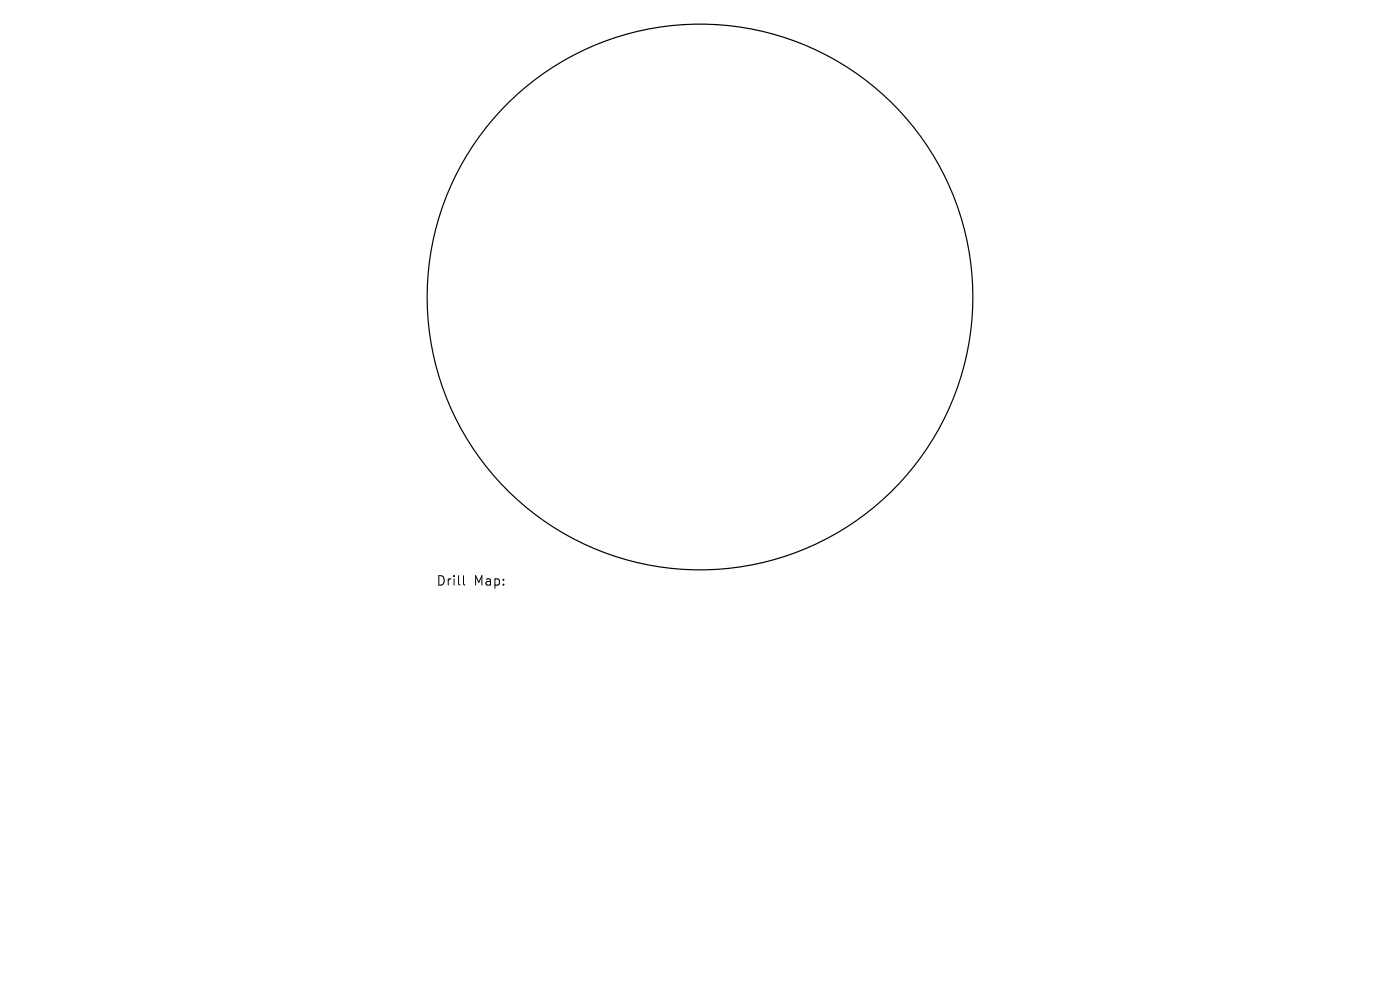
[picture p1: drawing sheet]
<svg xmlns="http://www.w3.org/2000/svg" width="297mm" height="210mm" viewBox="0 0 297 210" stroke-linecap="round" stroke-linejoin="round" font-family="sans-serif">
<defs><g id="words">
<g font-size="2.8">
<text x="92.5" y="124.5">Drill</text>
<text x="100.5" y="124.5">Map:</text>
</g>
</g></defs>
<circle cx="148.5" cy="63" r="57.9" fill="none" stroke="#000" stroke-width=".25"/>
<path d="M98.3 122.1v1.7l.3 .3" fill="none" stroke="#000" stroke-width=".21"/>
<use href="#words"/>
</svg>
